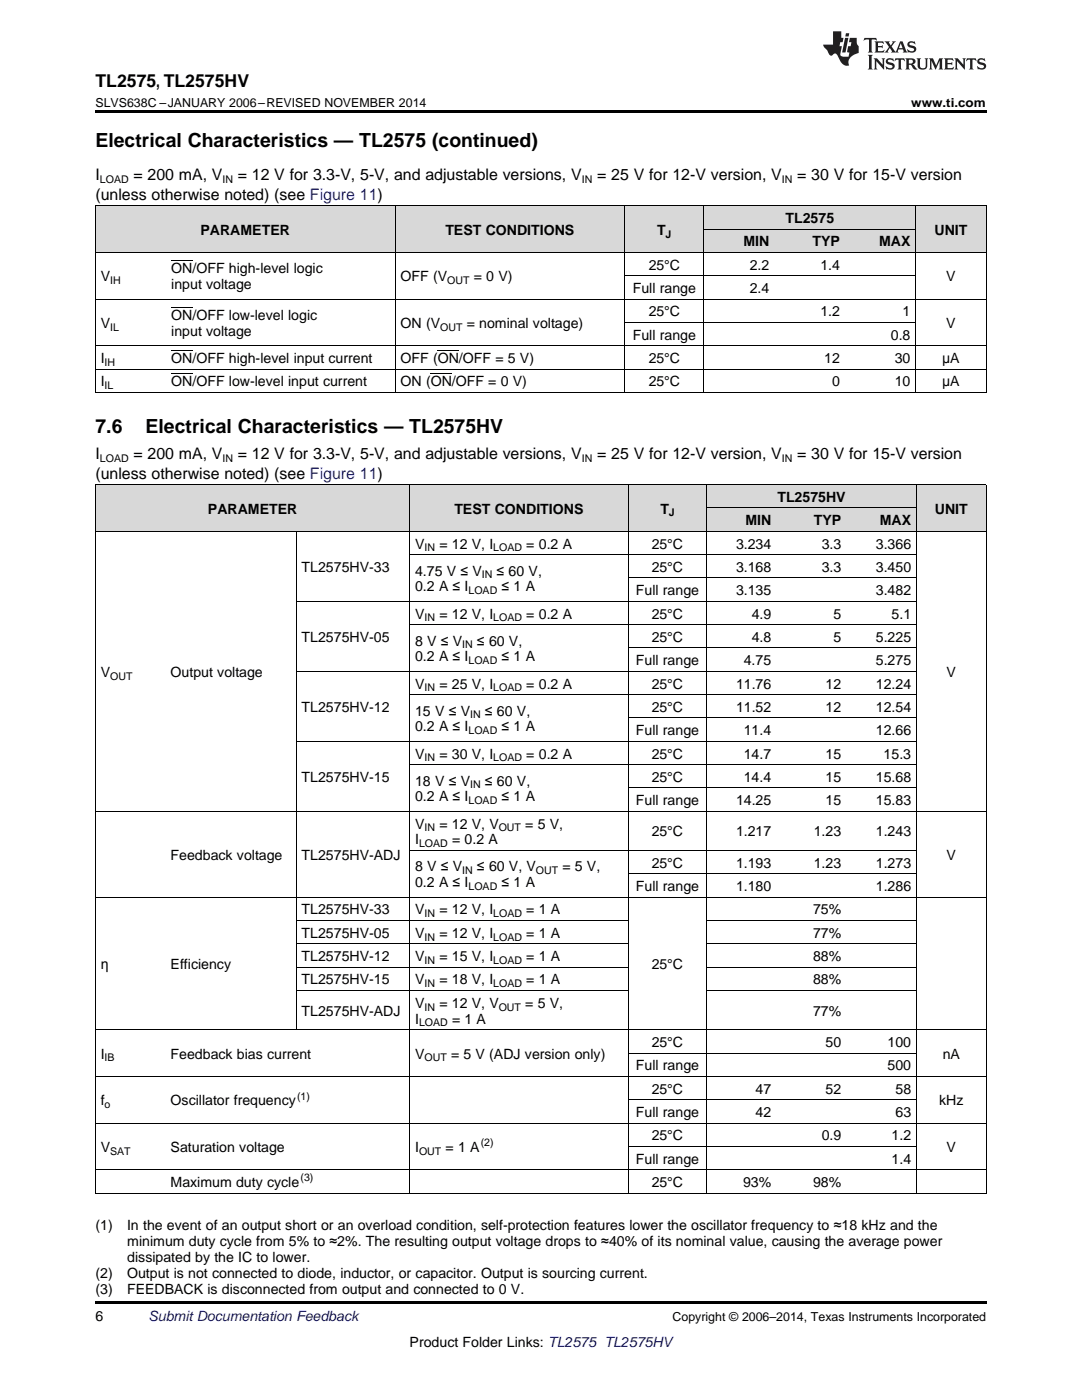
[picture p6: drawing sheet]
<svg xmlns="http://www.w3.org/2000/svg" width="216mm" height="279mm" viewBox="0 0 216 279" stroke-linecap="round" stroke-linejoin="round" font-family="sans-serif">
<defs><g id="words">
<g font-size="3.9">
<text x="19" y="29.3">Electrical Characteristics — TL2575 (continued)</text>
<text x="19" y="86.5">7.6</text>
<text x="29.1" y="86.5">Electrical Characteristics — TL2575HV</text>
</g>
<text font-size="3.5" x="19" y="17.3">TL2575, TL2575HV</text>
<g font-size="3.2">
<text x="19" y="36">I</text>
<text x="26.6" y="36">= 200 mA, V</text>
<text x="47.4" y="36">= 12 V for 3.3-V, 5-V, and adjustable versions, V</text>
<text x="119.2" y="36">= 25 V for 12-V version, V</text>
<text x="159.1" y="36">= 30 V for 15-V version</text>
<text x="19" y="39.9">(unless otherwise noted) (see Figure 11)</text>
<text x="19" y="91.6">I</text>
<text x="19" y="95.5">(unless otherwise noted) (see Figure 11)</text>
<text x="26.6" y="91.6">= 200 mA, V</text>
<text x="47.4" y="91.6">= 12 V for 3.3-V, 5-V, and adjustable versions, V</text>
<text x="119.2" y="91.6">= 25 V for 12-V version, V</text>
<text x="159.1" y="91.6">= 30 V for 15-V version</text>
</g>
<g font-size="2.8">
<text x="40" y="46.8">PARAMETER</text>
<text x="88.9" y="46.8">TEST CONDITIONS</text>
<text x="131.1" y="46.8">T</text>
<text x="156.7" y="44.5">TL2575</text>
<text x="186.5" y="46.8">UNIT</text>
<text x="129.4" y="53.8">25°C</text>
<text x="148.3" y="49.2">MIN</text>
<text x="149.6" y="53.8">2.2</text>
<text x="162.1" y="49.2">TYP</text>
<text x="163.7" y="53.8">1.4</text>
<text x="175.4" y="49.2">MAX</text>
<text x="20.1" y="56.2">V</text>
<text x="34.2" y="54.6">ON/OFF high-level logic</text>
<text x="34.2" y="57.7">input voltage</text>
<text x="79.9" y="56.2">OFF (V</text>
<text x="94.5" y="56.2">= 0 V)</text>
<text x="126.3" y="58.5">Full range</text>
<text x="149.6" y="58.5">2.4</text>
<text x="188.8" y="56.2">V</text>
<text x="20.1" y="65.5">V</text>
<text x="34.2" y="63.9">ON/OFF low-level logic</text>
<text x="79.9" y="65.5">ON (V</text>
<text x="93.1" y="65.5">= nominal voltage)</text>
<text x="129.4" y="63.1">25°C</text>
<text x="163.7" y="63.1">1.2</text>
<text x="180.1" y="63.1">1</text>
<text x="188.8" y="65.5">V</text>
<text x="34.2" y="67.1">input voltage</text>
<text x="126.3" y="67.8">Full range</text>
<text x="177.8" y="67.8">0.8</text>
<text x="20.1" y="72.5">I</text>
<text x="20.1" y="77.1">I</text>
<text x="34.2" y="72.5">ON/OFF high-level input current</text>
<text x="34.2" y="77.1">ON/OFF low-level input current</text>
<text x="79.9" y="72.5">OFF (ON/OFF = 5 V)</text>
<text x="79.9" y="77.1">ON (ON/OFF = 0 V)</text>
<text x="129.4" y="72.5">25°C</text>
<text x="129.4" y="77.1">25°C</text>
<text x="164.5" y="72.5">12</text>
<text x="166" y="77.1">0</text>
<text x="178.5" y="72.5">30</text>
<text x="178.5" y="77.1">10</text>
<text x="188" y="72.5">μA</text>
<text x="188" y="77.1">μA</text>
<text x="155.1" y="100.2">TL2575HV</text>
<text x="41.5" y="102.5">PARAMETER</text>
<text x="90.7" y="102.5">TEST CONDITIONS</text>
<text x="131.8" y="102.5">T</text>
<text x="148.7" y="104.8">MIN</text>
<text x="162.4" y="104.8">TYP</text>
<text x="175.5" y="104.8">MAX</text>
<text x="186.5" y="102.5">UNIT</text>
<text x="82.8" y="109.5">V</text>
<text x="87.7" y="109.5">= 12 V, I</text>
<text x="105" y="109.5">= 0.2 A</text>
<text x="130" y="109.5">25°C</text>
<text x="146.9" y="109.5">3.234</text>
<text x="164" y="109.5">3.3</text>
<text x="174.8" y="109.5">3.366</text>
<text x="60.2" y="114.1">TL2575HV-33</text>
<text x="82.8" y="114.9">4.75 V ≤ V</text>
<text x="82.8" y="118">0.2 A ≤ I</text>
<text x="99.1" y="114.9">≤ 60 V,</text>
<text x="100.1" y="118">≤ 1 A</text>
<text x="126.9" y="118.8">Full range</text>
<text x="130" y="114.1">25°C</text>
<text x="146.9" y="114.1">3.168</text>
<text x="146.9" y="118.8">3.135</text>
<text x="164" y="114.1">3.3</text>
<text x="174.8" y="114.1">3.450</text>
<text x="174.8" y="118.8">3.482</text>
<text x="82.8" y="123.4">V</text>
<text x="87.7" y="123.4">= 12 V, I</text>
<text x="105" y="123.4">= 0.2 A</text>
<text x="130" y="123.4">25°C</text>
<text x="150" y="123.4">4.9</text>
<text x="166.3" y="123.4">5</text>
<text x="177.9" y="123.4">5.1</text>
<text x="60.2" y="128.1">TL2575HV-05</text>
<text x="82.8" y="128.8">8 V ≤ V</text>
<text x="95.2" y="128.8">≤ 60 V,</text>
<text x="130" y="128.1">25°C</text>
<text x="150" y="128.1">4.8</text>
<text x="166.3" y="128.1">5</text>
<text x="174.8" y="128.1">5.225</text>
<text x="20.1" y="135.1">V</text>
<text x="34" y="135.1">Output voltage</text>
<text x="82.8" y="132">0.2 A ≤ I</text>
<text x="82.8" y="137.4">V</text>
<text x="87.7" y="137.4">= 25 V, I</text>
<text x="100.1" y="132">≤ 1 A</text>
<text x="105" y="137.4">= 0.2 A</text>
<text x="126.9" y="132.8">Full range</text>
<text x="130" y="137.4">25°C</text>
<text x="146.9" y="137.4">11.76</text>
<text x="148.4" y="132.8">4.75</text>
<text x="164.7" y="137.4">12</text>
<text x="174.8" y="132.8">5.275</text>
<text x="174.8" y="137.4">12.24</text>
<text x="188.9" y="135.1">V</text>
<text x="60.2" y="142.1">TL2575HV-12</text>
<text x="82.8" y="142.8">15 V ≤ V</text>
<text x="96.8" y="142.8">≤ 60 V,</text>
<text x="130" y="142.1">25°C</text>
<text x="146.9" y="142.1">11.52</text>
<text x="164.7" y="142.1">12</text>
<text x="174.8" y="142.1">12.54</text>
<text x="82.8" y="146">0.2 A ≤ I</text>
<text x="100.1" y="146">≤ 1 A</text>
<text x="126.9" y="146.7">Full range</text>
<text x="148.4" y="146.7">11.4</text>
<text x="174.8" y="146.7">12.66</text>
<text x="82.8" y="151.4">V</text>
<text x="87.7" y="151.4">= 30 V, I</text>
<text x="105" y="151.4">= 0.2 A</text>
<text x="130" y="151.4">25°C</text>
<text x="148.4" y="151.4">14.7</text>
<text x="164.7" y="151.4">15</text>
<text x="176.3" y="151.4">15.3</text>
<text x="60.2" y="156">TL2575HV-15</text>
<text x="82.8" y="156.8">18 V ≤ V</text>
<text x="82.8" y="159.9">0.2 A ≤ I</text>
<text x="96.8" y="156.8">≤ 60 V,</text>
<text x="100.1" y="159.9">≤ 1 A</text>
<text x="126.9" y="160.7">Full range</text>
<text x="130" y="156">25°C</text>
<text x="146.9" y="160.7">14.25</text>
<text x="148.4" y="156">14.4</text>
<text x="164.7" y="156">15</text>
<text x="164.7" y="160.7">15</text>
<text x="174.8" y="156">15.68</text>
<text x="174.8" y="160.7">15.83</text>
<text x="82.8" y="165.3">V</text>
<text x="87.7" y="165.3">= 12 V, V</text>
<text x="104.8" y="165.3">= 5 V,</text>
<text x="130" y="166.9">25°C</text>
<text x="146.9" y="166.9">1.217</text>
<text x="162.4" y="166.9">1.23</text>
<text x="174.8" y="166.9">1.243</text>
<text x="34" y="171.6">Feedback voltage</text>
<text x="60.2" y="171.6">TL2575HV-ADJ</text>
<text x="82.8" y="168.5">I</text>
<text x="82.8" y="173.9">8 V ≤ V</text>
<text x="90.2" y="168.5">= 0.2 A</text>
<text x="95.2" y="173.9">≤ 60 V, V</text>
<text x="112.2" y="173.9">= 5 V,</text>
<text x="130" y="173.2">25°C</text>
<text x="146.9" y="173.2">1.193</text>
<text x="162.4" y="173.2">1.23</text>
<text x="174.8" y="173.2">1.273</text>
<text x="188.9" y="171.6">V</text>
<text x="82.8" y="177.1">0.2 A ≤ I</text>
<text x="100.1" y="177.1">≤ 1 A</text>
<text x="126.9" y="177.8">Full range</text>
<text x="146.9" y="177.8">1.180</text>
<text x="174.8" y="177.8">1.286</text>
<text x="60.2" y="182.5">TL2575HV-33</text>
<text x="82.8" y="182.5">V</text>
<text x="87.7" y="182.5">= 12 V, I</text>
<text x="105" y="182.5">= 1 A</text>
<text x="162.2" y="182.5">75%</text>
<text x="60.2" y="187.1">TL2575HV-05</text>
<text x="60.2" y="191.8">TL2575HV-12</text>
<text x="82.8" y="187.1">V</text>
<text x="82.8" y="191.8">V</text>
<text x="87.7" y="187.1">= 12 V, I</text>
<text x="87.7" y="191.8">= 15 V, I</text>
<text x="105" y="187.1">= 1 A</text>
<text x="105" y="191.8">= 1 A</text>
<text x="162.2" y="187.1">77%</text>
<text x="162.2" y="191.8">88%</text>
<text x="20.1" y="193.4">η</text>
<text x="34" y="193.4">Efficiency</text>
<text x="60.2" y="196.5">TL2575HV-15</text>
<text x="82.8" y="196.5">V</text>
<text x="87.7" y="196.5">= 18 V, I</text>
<text x="105" y="196.5">= 1 A</text>
<text x="130" y="193.4">25°C</text>
<text x="162.2" y="196.5">88%</text>
<text x="60.2" y="202.7">TL2575HV-ADJ</text>
<text x="82.8" y="201.1">V</text>
<text x="87.7" y="201.1">= 12 V, V</text>
<text x="104.8" y="201.1">= 5 V,</text>
<text x="162.2" y="202.7">77%</text>
<text x="82.8" y="204.3">I</text>
<text x="90.2" y="204.3">= 1 A</text>
<text x="130" y="209">25°C</text>
<text x="164.7" y="209">50</text>
<text x="177.1" y="209">100</text>
<text x="20.1" y="211.3">I</text>
<text x="34" y="211.3">Feedback bias current</text>
<text x="82.8" y="211.3">V</text>
<text x="90" y="211.3">= 5 V (ADJ version only)</text>
<text x="126.9" y="213.6">Full range</text>
<text x="177.1" y="213.6">500</text>
<text x="188.1" y="211.3">nA</text>
<text x="20.1" y="220.6">f</text>
<text x="34" y="220.6">Oscillator frequency</text>
<text x="130" y="218.3">25°C</text>
<text x="150.8" y="218.3">47</text>
<text x="164.7" y="218.3">52</text>
<text x="178.7" y="218.3">58</text>
<text x="187.4" y="220.6">kHz</text>
<text x="126.9" y="222.9">Full range</text>
<text x="130" y="227.6">25°C</text>
<text x="150.8" y="222.9">42</text>
<text x="164" y="227.6">0.9</text>
<text x="177.9" y="227.6">1.2</text>
<text x="178.7" y="222.9">63</text>
<text x="20.1" y="229.9">V</text>
<text x="34" y="229.9">Saturation voltage</text>
<text x="82.8" y="229.9">I</text>
<text x="88.9" y="229.9">= 1 A</text>
<text x="126.9" y="232.2">Full range</text>
<text x="177.9" y="232.2">1.4</text>
<text x="188.9" y="229.9">V</text>
<text x="34" y="236.9">Maximum duty cycle</text>
<text x="130" y="236.9">25°C</text>
<text x="148.3" y="236.9">93%</text>
<text x="162.2" y="236.9">98%</text>
<text x="19" y="245.5">(1)</text>
<text x="25.4" y="245.5">In the event of an output short or an overload condition, self-protection features lower the oscillator frequency to ≈18 kHz and the</text>
<text x="25.4" y="248.7">minimum duty cycle from 5% to ≈2%. The resulting output voltage drops to ≈40% of its nominal value, causing the average power</text>
<text x="25.4" y="251.9">dissipated by the IC to lower.</text>
<text x="19" y="255.1">(2)</text>
<text x="25.4" y="255.1">Output is not connected to diode, inductor, or capacitor. Output is sourcing current.</text>
<text x="19" y="258.2">(3)</text>
<text x="19" y="263.6">6</text>
<text x="25.4" y="258.2">FEEDBACK is disconnected from output and connected to 0 V.</text>
<text x="81.7" y="268.9">Product Folder Links: TL2575 TL2575HV</text>
</g>
<text font-size="2.8" fill="#0000c8" x="29.6" y="263.6">Submit Documentation Feedback</text>
<g font-size="2.5">
<text x="19" y="21.4">SLVS638C –JANUARY 2006–REVISED NOVEMBER 2014</text>
<text x="181.8" y="21.4">www.ti.com</text>
<text x="134.2" y="263.6">Copyright © 2006–2014, Texas Instruments Incorporated</text>
</g>
<g font-size="2.1">
<text x="19.9" y="36.6">LOAD</text>
<text x="44.4" y="36.6">IN</text>
<text x="116.1" y="36.6">IN</text>
<text x="156" y="36.6">IN</text>
<text x="132.8" y="47.4">J</text>
<text x="22" y="56.7">IH</text>
<text x="89.3" y="56.7">OUT</text>
<text x="22" y="66">IL</text>
<text x="87.8" y="66">OUT</text>
<text x="20.9" y="73">IH</text>
<text x="20.9" y="77.7">IL</text>
<text x="19.9" y="92.3">LOAD</text>
<text x="44.4" y="92.3">IN</text>
<text x="116.1" y="92.3">IN</text>
<text x="156" y="92.3">IN</text>
<text x="133.5" y="103">J</text>
<text x="84.7" y="110">IN</text>
<text x="98.4" y="110">LOAD</text>
<text x="93.5" y="118.6">LOAD</text>
<text x="96.1" y="115.4">IN</text>
<text x="84.7" y="124">IN</text>
<text x="98.4" y="124">LOAD</text>
<text x="92.2" y="129.4">IN</text>
<text x="22" y="135.6">OUT</text>
<text x="84.7" y="138">IN</text>
<text x="93.5" y="132.6">LOAD</text>
<text x="98.4" y="138">LOAD</text>
<text x="93.8" y="143.4">IN</text>
<text x="93.5" y="146.5">LOAD</text>
<text x="84.7" y="151.9">IN</text>
<text x="98.4" y="151.9">LOAD</text>
<text x="93.5" y="160.5">LOAD</text>
<text x="93.8" y="157.3">IN</text>
<text x="84.7" y="165.9">IN</text>
<text x="99.5" y="165.9">OUT</text>
<text x="83.6" y="169.1">LOAD</text>
<text x="92.2" y="174.5">IN</text>
<text x="93.5" y="177.7">LOAD</text>
<text x="106.9" y="174.5">OUT</text>
<text x="84.7" y="183.1">IN</text>
<text x="98.4" y="183.1">LOAD</text>
<text x="84.7" y="187.7">IN</text>
<text x="98.4" y="187.7">LOAD</text>
<text x="84.7" y="192.4">IN</text>
<text x="84.7" y="197">IN</text>
<text x="98.4" y="192.4">LOAD</text>
<text x="98.4" y="197">LOAD</text>
<text x="84.7" y="201.7">IN</text>
<text x="99.5" y="201.7">OUT</text>
<text x="83.6" y="204.9">LOAD</text>
<text x="20.9" y="211.8">IB</text>
<text x="84.7" y="211.8">OUT</text>
<text x="20.9" y="221.2">o</text>
<text x="59.3" y="219.5">(1)</text>
<text x="22" y="230.5">SAT</text>
<text x="83.6" y="230.5">OUT</text>
<text x="95.9" y="228.8">(2)</text>
<text x="60" y="235.8">(3)</text>
</g>
</g></defs>
<g fill="#d8d8d8">
<path d="M19 96.8h14v9.3h-14z"/>
<path d="M33 96.8h26.1v9.3h-26.1z"/>
<path d="M59.1 96.8h22.7v9.3h-22.7z"/>
<path d="M81.8 96.8h43.6v9.3h-43.6z"/>
<path d="M125.4 96.8h15.6v9.3h-15.6z"/>
<path d="M141 101.4h14v4.7h-14z"/>
<path d="M155 101.4h13.9v4.7h-13.9z"/>
<path d="M168.9 101.4h14v4.7h-14z"/>
<path d="M182.9 96.8h13.9v9.3h-13.9z"/>
<path d="M141 96.8h14v4.6h-14z"/>
<path d="M155 96.8h13.9v4.6h-13.9z"/>
<path d="M168.9 96.8h14v4.6h-14z"/>
<path d="M19 41.1h14.1v9.3h-14.1z"/>
<path d="M33.1 41.1h26.4v9.3h-26.4z"/>
<path d="M59.5 41.1h19.4v9.3h-19.4z"/>
<path d="M78.9 41.1h45.8v9.3h-45.8z"/>
<path d="M124.7 41.1h15.8v9.3h-15.8z"/>
<path d="M140.5 45.8h14.1v4.6h-14.1z"/>
<path d="M154.6 45.8h14.1v4.6h-14.1z"/>
<path d="M168.7 45.8h14v4.6h-14z"/>
<path d="M182.7 41.1h14.1v9.3h-14.1z"/>
<path d="M140.5 41.1h14.1v4.7h-14.1z"/>
<path d="M154.6 41.1h14.1v4.7h-14.1z"/>
<path d="M168.7 41.1h14v4.7h-14z"/>
</g>
<path d="M19 22h177.8v.5h-177.8zM19 259.7h177.8v.5h-177.8z" fill="#000"/>
<g fill="none" stroke="#000" stroke-width=".2">
<path d="M19 59.7h177.8M19 50.4h177.8M19 41.1h177.8M19.1 41.1v37.3M78.8 41.1v37.3M124.6 41.1v37.3M124.7 55.1h58M140.5 41.1v37.3M140.5 45.7h42.2M182.7 41.1v37.3M196.8 41.1v37.3M19 78.3h177.8"/>
<path d="M19 73.7h177.8M19 69h177.8M124.7 64.4h58M19 96.7h177.8M19.1 96.7v141.5M81.7 96.7v141.5M125.3 96.7v141.5M141 96.7v141.5M182.8 96.7v141.5M196.8 96.7v141.5M19 106h177.8M59.1 106v99.6"/>
<path d="M59.1 120h123.8M81.8 110.7h101.1M125.4 115.3h57.5M141 101.4h41.8M59.1 134h123.8M81.8 138.6h101.1M81.8 124.7h101.1M125.4 129.3h57.5M59.1 147.9h123.8M81.8 152.6h101.1M125.4 157.3h57.5M125.4 143.3h57.5"/>
<path d="M19 179.1h177.8M19 161.9h177.8M81.8 169.7h101.1M125.4 174.4h57.5M59.1 197.7h66.2M59.1 193h66.2M59.1 188.4h66.2M59.1 183.7h66.2M141 197.7h41.9M141 193h41.9M141 188.4h41.9M141 183.7h41.9"/>
<path d="M19 214.8h177.8M19 205.5h177.8M125.4 219.5h57.5M125.4 210.2h57.5M19 238.1h177.8M19 233.5h177.8M19 224.1h177.8M125.4 228.8h57.5"/>
</g>
<g fill="#231f20">
<path d="M172.5 7.6l-.1 .5 .4-.2h.6v.1v2.1l-.2 .4h.9l-.2-.4v-2.1l.1-.1h.5l.5 .2-.2-.5zM174.5 8.3l.2 .3v1.5l-.2 .4h1.8l.2-.6a1.04 1.04 0 0 1-1.3 .2v-.7h.6l.3 .2v-.6l-.3 .2h-.6v-.6l.8-.1 .4 .3-.2-.5zM176.5 8.3l.9 1.1-.9 1.1h.8l-.2-.2 .4-.7 .5 .7-.2 .2h1.5l-.2-.2 .2-.4h.9l.1 .4-.2 .2h1l-.3-.3-.7-1.9h-.5l-.9 2-.8-1 .9-1h-.8l.1 .3-.4 .5-.3-.6 .1-.2zM179.7 8.6l.4 1h-.7zM181.3 8.4a.63 .63 0 0 0-.2 .7 .63 .63 0 0 0 .6 .4l.6 .2 .1 .2a.75 .75 0 0 1-.7 .4 .75 .75 0 0 1-.6-.5l.1 .7 .1-.1a1.11 1.11 0 0 0 1.5-.6 1.13 1.13 0 0 0-1.2-.8l-.1-.4a1.04 1.04 0 0 1 1.2 .2l-.2-.5-.2 .1-.4-.2zM173.2 10.9l.2 .4v2.2l-.2 .4h1l-.3-.4v-2.2l.3-.4zM174.3 11.6l.3 .4v1.5l-.3 .4h.8l-.2-.4v-1.3l1.5 1.7v-1.9l.2-.4h-.7l.2 .4v.9l-1.1-1.3zM177 11.8a.62 .62 0 0 0-.2 .7 .62 .62 0 0 0 .6 .4l.6 .1 .1 .3a.76 .76 0 0 1-.7 .3 .76 .76 0 0 1-.7-.4l.2 .7 .1-.1a1.11 1.11 0 0 0 1.5-.6 1.13 1.13 0 0 0-1.2-.8l-.1-.4a1.04 1.04 0 0 1 1.2 .2l-.2-.6-.2 .1-.5-.1zM178.7 11.6l-.2 .6a.61 .61 0 0 1 .8-.3v1.6l-.2 .4h.9l-.2-.4v-1.6a.63 .63 0 0 1 .7 .3l-.1-.6zM180.6 11.6l.3 .4v1.5l-.3 .4h1l-.2-.2-.1-.8 .6 .2a.76 .76 0 0 0 1.2 .7l-1-1a.58 .58 0 0 0 .6-.5 .58 .58 0 0 0-.5-.6zM181.4 11.9h.1a.45 .45 0 0 1 .5 .1 .45 .45 0 0 1 .1 .5l-.8 .2zM182.9 11.6l.2 .2a2.17 2.17 0 0 0 .3 1.9 .99 .99 0 0 0 1.6-.6v-1.1l.2-.4h-.7l.2 .2a1.92 1.92 0 0 1-.2 1.8 .6 .6 0 0 1-.9-.5v-1.1l.2-.4zM185.4 11.6l.2 .4v1.5l-.2 .4h.7l-.2-.4v-1.4l.8 1.8 .8-1.8v1.4l-.2 .4h.9l-.2-.4v-1.5l.2-.4h-.8l-.6 1.5-.6-1.5zM188.4 11.6l.2 .4v1.5l-.2 .4h1.8l.1-.6a1.04 1.04 0 0 1-1.2 .1v-.6h.5l.4 .2v-.6l-.4 .2h-.5v-.7h.8l.3 .3-.1-.6zM190.5 11.6l.2 .4v1.5l-.2 .4h.7l-.2-.4v-1.3l1.5 1.7v-1.9l.2-.4h-.7l.2 .4v.9l-1.1-1.3zM192.9 11.6l-.1 .6a.61 .61 0 0 1 .7-.3l.1 1.6-.3 .4h1l-.3-.4 .1-1.6a.63 .63 0 0 1 .7 .3l-.1-.6zM195.2 11.8a.62 .62 0 0 0-.2 .7 .62 .62 0 0 0 .6 .4l.6 .1 .1 .3a.76 .76 0 0 1-.7 .3 .76 .76 0 0 1-.6-.4l.1 .7 .1-.1a1.11 1.11 0 0 0 1.6-.6 1.13 1.13 0 0 0-1.3-.8l-.1-.4a1.04 1.04 0 0 1 1.2 .2l-.1-.6-.2 .1-.5-.1z"/>
<path d="M166.2 6.3v2.6h-1.9v.4l.8 .9a.91 .91 0 0 0 1 .8 .56 .56 0 0 1 .5-.3 .56 .56 0 0 1 .5 .3l.4 .8a1.53 1.53 0 0 0 1.9 1.2 1.54 1.54 0 0 1 1-2.1l.9-.3v-1.4a1.52 1.52 0 0 1-.4-1.6h-1.3l-.2 .8h.5l-.2 .8h-.5l-.1 1v.2l.4 .1-.2 .8a1.93 1.93 0 0 1-1.6-.3l.3-1.8h-.5l.2-.8h.4l.2-.8h-.4v-1.3zM168.6 7.6l-.6 2.9h.7l.6-2.9zM168.8 6.6l-.1 .7h.6l.2-.7z"/>
</g>
<path d="M34.2 52.1h4.2M34.2 74.6h4.2M34.2 70h4.2M34.2 61.4h4.2M85.9 74.6h4.3M87.3 70h4.3" fill="none" stroke="#000" stroke-width=".2"/>
<use href="#words"/>
</svg>
